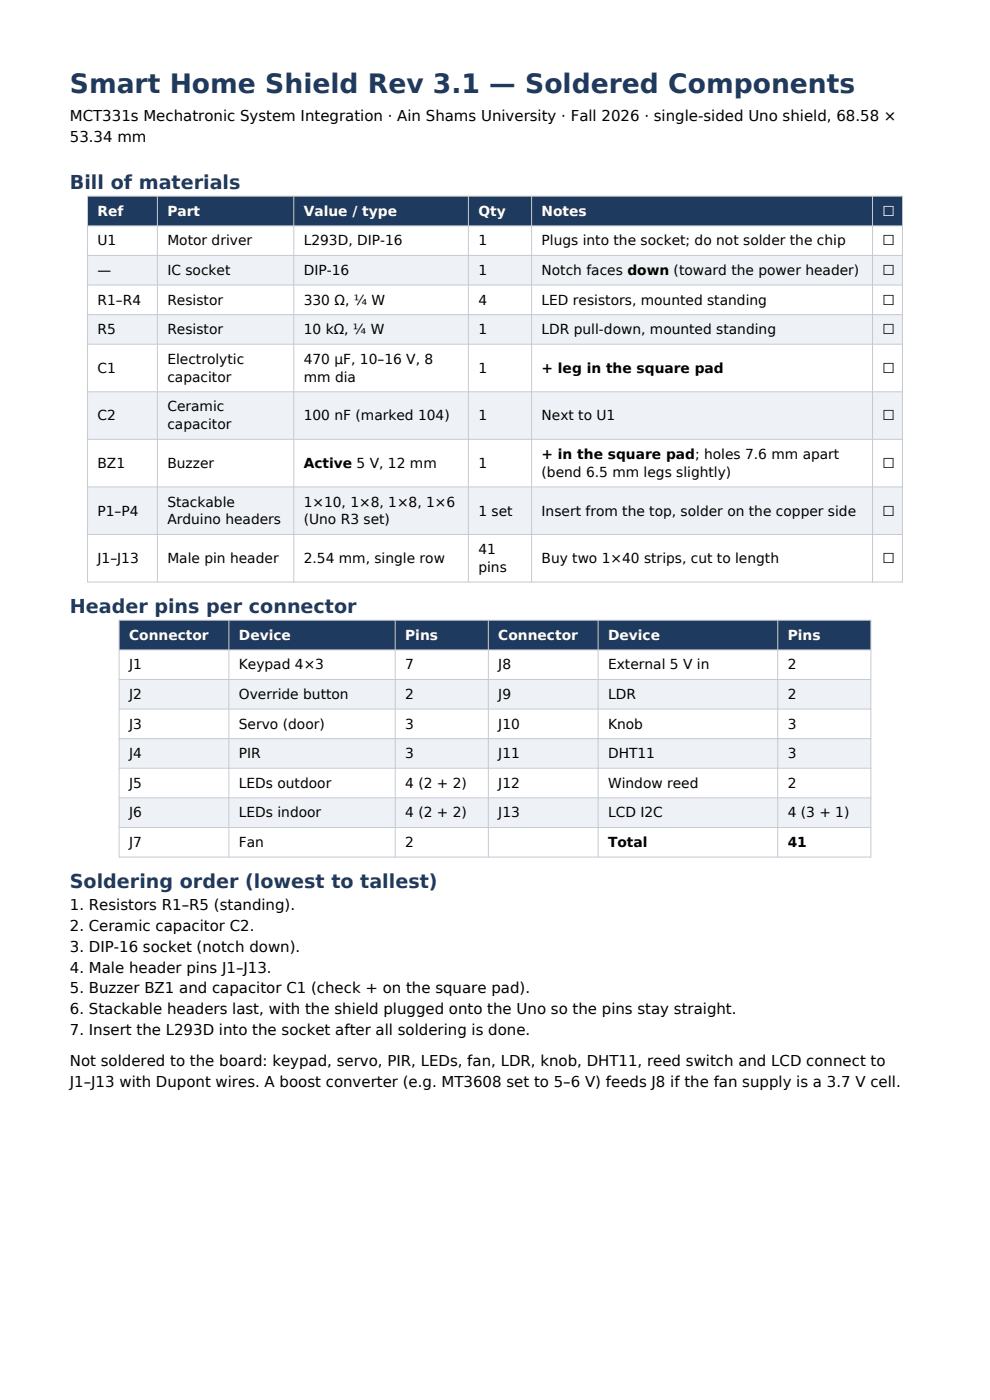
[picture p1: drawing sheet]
<svg xmlns="http://www.w3.org/2000/svg" width="210mm" height="297mm" viewBox="0 0 210 297" stroke-linecap="round" stroke-linejoin="round" font-family="sans-serif">
<defs><g id="words">
<text font-size="5.6" fill="#1f3a5f" x="14.8" y="19.8">Smart Home Shield Rev 3.1 — Soldered Components</text>
<g font-size="4.1" fill="#1f3a5f">
<text x="14.8" y="40">Bill of materials</text>
<text x="14.8" y="130">Header pins per connector</text>
<text x="14.8" y="188.3">Soldering order (lowest to tallest)</text>
</g>
<g font-size="3.2">
<text x="14.8" y="25.8">MCT331s Mechatronic System Integration · Ain Shams University · Fall 2026 · single-sided Uno shield, 68.58 ×</text>
<text x="14.8" y="30.2">53.34 mm</text>
<text x="14.8" y="193.1">1. Resistors R1–R5 (standing).</text>
<text x="14.8" y="197.5">2. Ceramic capacitor C2.</text>
<text x="14.8" y="201.9">3. DIP-16 socket (notch down).</text>
<text x="14.8" y="206.3">4. Male header pins J1–J13.</text>
<text x="14.8" y="210.7">5. Buzzer BZ1 and capacitor C1 (check + on the square pad).</text>
<text x="14.8" y="215.2">6. Stackable headers last, with the shield plugged onto the Uno so the pins stay straight.</text>
<text x="14.8" y="219.6">7. Insert the L293D into the socket after all soldering is done.</text>
<text x="14.8" y="226.1">Not soldered to the board: keypad, servo, PIR, LEDs, fan, LDR, knob, DHT11, reed switch and LCD connect to</text>
<text x="14.8" y="230.5">J1–J13 with Dupont wires. A boost converter (e.g. MT3608 set to 5–6 V) feeds J8 if the fan supply is a 3.7 V cell.</text>
</g>
<g font-size="2.9" fill="#fff">
<text x="20.7" y="45.8">Ref</text>
<text x="35.5" y="45.8">Part</text>
<text x="64.4" y="45.8">Value / type</text>
<text x="101.5" y="45.8">Qty</text>
<text x="114.9" y="45.8">Notes</text>
<text x="187.2" y="45.8">☐</text>
<text x="27.4" y="135.7">Connector</text>
<text x="50.7" y="135.7">Device</text>
<text x="86" y="135.7">Pins</text>
<text x="105.7" y="135.7">Connector</text>
<text x="129" y="135.7">Device</text>
<text x="167.1" y="135.7">Pins</text>
</g>
<g font-size="2.9">
<text x="20.7" y="52.1">U1</text>
<text x="35.5" y="52.1">Motor driver</text>
<text x="64.4" y="52.1">L293D, DIP-16</text>
<text x="101.5" y="52.1">1</text>
<text x="114.9" y="52.1">Plugs into the socket; do not solder the chip</text>
<text x="187.2" y="52.1">☐</text>
<text x="20.7" y="58.3">—</text>
<text x="35.5" y="58.3">IC socket</text>
<text x="64.4" y="58.3">DIP-16</text>
<text x="101.5" y="58.3">1</text>
<text x="114.9" y="58.3">Notch faces down (toward the power header)</text>
<text x="187.2" y="58.3">☐</text>
<text x="20.7" y="64.6">R1–R4</text>
<text x="35.5" y="64.6">Resistor</text>
<text x="64.4" y="64.6">330 Ω, ¼ W</text>
<text x="101.5" y="64.6">4</text>
<text x="114.9" y="64.6">LED resistors, mounted standing</text>
<text x="187.2" y="64.6">☐</text>
<text x="20.7" y="70.9">R5</text>
<text x="35.5" y="70.9">Resistor</text>
<text x="64.4" y="70.9">10 kΩ, ¼ W</text>
<text x="101.5" y="70.9">1</text>
<text x="114.9" y="70.9">LDR pull-down, mounted standing</text>
<text x="187.2" y="70.9">☐</text>
<text x="35.5" y="77.2">Electrolytic</text>
<text x="64.4" y="77.2">470 µF, 10–16 V, 8</text>
<text x="20.7" y="79.1">C1</text>
<text x="35.5" y="81">capacitor</text>
<text x="64.4" y="81">mm dia</text>
<text x="101.5" y="79.1">1</text>
<text x="114.9" y="79.1">+ leg in the square pad</text>
<text x="187.2" y="79.1">☐</text>
<text x="20.7" y="89.2">C2</text>
<text x="35.5" y="87.3">Ceramic</text>
<text x="64.4" y="89.2">100 nF (marked 104)</text>
<text x="101.5" y="89.2">1</text>
<text x="114.9" y="89.2">Next to U1</text>
<text x="187.2" y="89.2">☐</text>
<text x="35.5" y="91.1">capacitor</text>
<text x="20.7" y="99.3">BZ1</text>
<text x="35.5" y="99.3">Buzzer</text>
<text x="64.4" y="99.3">Active 5 V, 12 mm</text>
<text x="101.5" y="99.3">1</text>
<text x="114.9" y="97.4">+ in the square pad; holes 7.6 mm apart</text>
<text x="114.9" y="101.2">(bend 6.5 mm legs slightly)</text>
<text x="187.2" y="99.3">☐</text>
<text x="35.5" y="107.5">Stackable</text>
<text x="64.4" y="107.5">1×10, 1×8, 1×8, 1×6</text>
<text x="20.7" y="109.4">P1–P4</text>
<text x="35.5" y="111.3">Arduino headers</text>
<text x="64.4" y="111.3">(Uno R3 set)</text>
<text x="101.5" y="109.4">1 set</text>
<text x="114.9" y="109.4">Insert from the top, solder on the copper side</text>
<text x="187.2" y="109.4">☐</text>
<text x="20.7" y="119.5">J1–J13</text>
<text x="35.5" y="119.5">Male pin header</text>
<text x="64.4" y="119.5">2.54 mm, single row</text>
<text x="101.5" y="117.5">41</text>
<text x="114.9" y="119.5">Buy two 1×40 strips, cut to length</text>
<text x="187.2" y="119.5">☐</text>
<text x="101.5" y="121.4">pins</text>
<text x="27.4" y="142">J1</text>
<text x="50.7" y="142">Keypad 4×3</text>
<text x="86" y="142">7</text>
<text x="105.7" y="142">J8</text>
<text x="129" y="142">External 5 V in</text>
<text x="167.1" y="142">2</text>
<text x="27.4" y="148.3">J2</text>
<text x="50.7" y="148.3">Override button</text>
<text x="86" y="148.3">2</text>
<text x="105.7" y="148.3">J9</text>
<text x="129" y="148.3">LDR</text>
<text x="167.1" y="148.3">2</text>
<text x="27.4" y="154.6">J3</text>
<text x="50.7" y="154.6">Servo (door)</text>
<text x="86" y="154.6">3</text>
<text x="105.7" y="154.6">J10</text>
<text x="129" y="154.6">Knob</text>
<text x="167.1" y="154.6">3</text>
<text x="27.4" y="160.9">J4</text>
<text x="50.7" y="160.9">PIR</text>
<text x="86" y="160.9">3</text>
<text x="105.7" y="160.9">J11</text>
<text x="129" y="160.9">DHT11</text>
<text x="167.1" y="160.9">3</text>
<text x="27.4" y="167.1">J5</text>
<text x="50.7" y="167.1">LEDs outdoor</text>
<text x="86" y="167.1">4 (2 + 2)</text>
<text x="105.7" y="167.1">J12</text>
<text x="129" y="167.1">Window reed</text>
<text x="167.1" y="167.1">2</text>
<text x="27.4" y="173.4">J6</text>
<text x="50.7" y="173.4">LEDs indoor</text>
<text x="86" y="173.4">4 (2 + 2)</text>
<text x="105.7" y="173.4">J13</text>
<text x="129" y="173.4">LCD I2C</text>
<text x="167.1" y="173.4">4 (3 + 1)</text>
<text x="27.4" y="179.7">J7</text>
<text x="50.7" y="179.7">Fan</text>
<text x="86" y="179.7">2</text>
<text x="129" y="179.7">Total</text>
<text x="167.1" y="179.7">41</text>
</g>
</g></defs>
<path d="M18.6 41.6h172.8v6.3h-172.8z" fill-rule="evenodd" fill="#1f3a5f"/>
<path d="M18.6 47.9h172.8v6.3h-172.8z" fill-rule="evenodd" fill="#fff"/>
<path d="M18.6 54.2h172.8v6.3h-172.8z" fill-rule="evenodd" fill="#eef2f7"/>
<path d="M18.6 60.5h172.8v6.2h-172.8z" fill-rule="evenodd" fill="#fff"/>
<path d="M18.6 66.7h172.8v6.3h-172.8z" fill-rule="evenodd" fill="#eef2f7"/>
<path d="M18.6 73h172.8v10.1h-172.8z" fill-rule="evenodd" fill="#fff"/>
<path d="M18.6 83.1h172.8v10.1h-172.8z" fill-rule="evenodd" fill="#eef2f7"/>
<path d="M18.6 93.2h172.8v10.1h-172.8z" fill-rule="evenodd" fill="#fff"/>
<path d="M18.6 103.3h172.8v10.1h-172.8z" fill-rule="evenodd" fill="#eef2f7"/>
<path d="M18.6 113.4h172.8v10.1h-172.8z" fill-rule="evenodd" fill="#fff"/>
<g fill="none" stroke="#c5cad3" stroke-width=".21">
<path d="M18.6 41.6h172.8v81.9h-172.8zM18.6 47.9h172.8M18.6 54.2h172.8M33.4 41.6v81.9M62.3 41.6v81.9M99.4 41.6v81.9M112.8 41.6v81.9M185.1 41.6v81.9M18.6 60.5h172.8M18.6 66.7h172.8M18.6 73h172.8M18.6 83.1h172.8"/>
<path d="M18.6 93.2h172.8M18.6 103.3h172.8M18.6 113.4h172.8"/>
</g>
<path d="M25.3 131.6h159.4v6.3h-159.4z" fill-rule="evenodd" fill="#1f3a5f"/>
<path d="M25.3 137.9h159.4v6.2h-159.4z" fill-rule="evenodd" fill="#fff"/>
<path d="M25.3 144.1h159.4v6.3h-159.4z" fill-rule="evenodd" fill="#eef2f7"/>
<path d="M25.3 150.4h159.4v6.3h-159.4z" fill-rule="evenodd" fill="#fff"/>
<path d="M25.3 156.7h159.4v6.3h-159.4z" fill-rule="evenodd" fill="#eef2f7"/>
<path d="M25.3 163h159.4v6.3h-159.4z" fill-rule="evenodd" fill="#fff"/>
<path d="M25.3 169.3h159.4v6.2h-159.4z" fill-rule="evenodd" fill="#eef2f7"/>
<path d="M25.3 175.5h159.4v6.3h-159.4z" fill-rule="evenodd" fill="#fff"/>
<g fill="none" stroke="#c5cad3" stroke-width=".21">
<path d="M25.3 131.6h159.4v50.2h-159.4zM25.3 137.9h159.4M48.6 131.6v50.2M83.8 131.6v50.2M103.6 131.6v50.2M126.9 131.6v50.2M165 131.6v50.2M25.3 144.1h159.4M25.3 150.4h159.4M25.3 156.7h159.4M25.3 163h159.4M25.3 169.3h159.4"/>
<path d="M25.3 175.5h159.4"/>
</g>
<use href="#words"/>
</svg>
